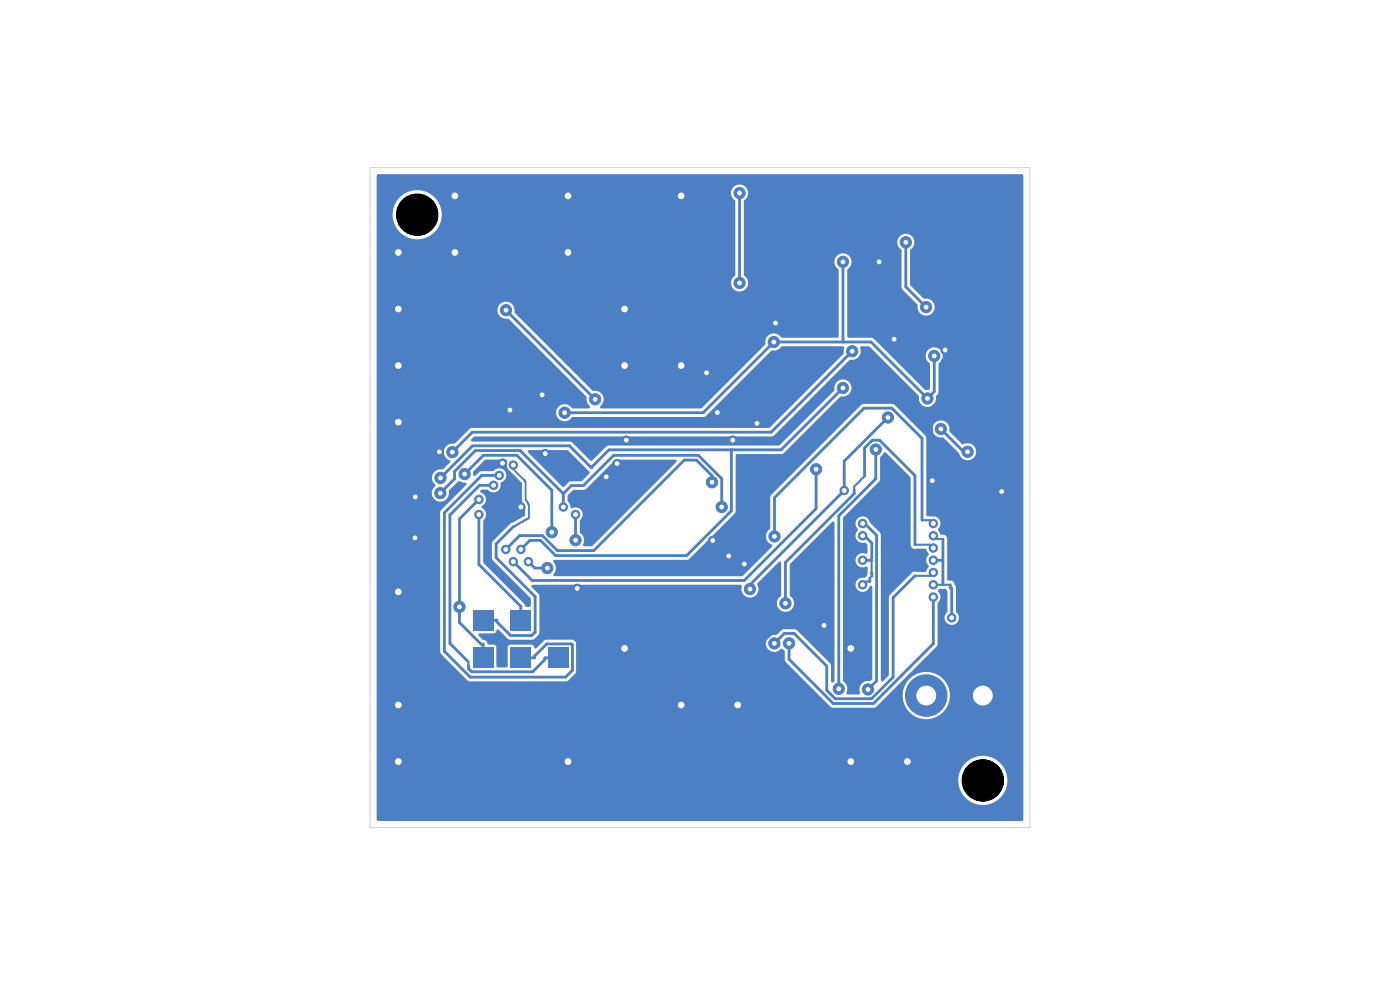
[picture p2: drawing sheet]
<svg xmlns="http://www.w3.org/2000/svg" width="297mm" height="210mm" viewBox="0 0 297 210" stroke-linecap="round" stroke-linejoin="round" font-family="sans-serif">
<g fill="#4d7fc4" stroke="#4d7fc4" stroke-width=".21">
<circle cx="196.5" cy="147.6" r="4.4"/>
<circle cx="208.5" cy="147.6" r="4.4"/>
</g>
<g fill="#4d7fc4">
<path d="M116.3 129.4h4.4v4.4h-4.4z"/>
<path d="M108.3 129.4h4.4v4.4h-4.4z"/>
<path d="M100.3 129.4h4.4v4.4h-4.4z"/>
<path d="M116.3 137.4h4.4v4.4h-4.4z"/>
<path d="M108.3 137.4h4.4v4.4h-4.4z"/>
<path d="M100.3 137.4h4.4v4.4h-4.4z"/>
</g>
<g fill="#4d7fc4" stroke="#4d7fc4" stroke-width=".21">
<circle cx="178.8" cy="55.5" r="1.2"/>
<circle cx="164.2" cy="72.6" r="1.2"/>
<circle cx="198.2" cy="75.5" r="1.2"/>
<circle cx="119.8" cy="87.5" r="1.2"/>
<circle cx="196.8" cy="84.5" r="1.2"/>
<circle cx="104.7" cy="102.9" r=".9"/>
<circle cx="97.5" cy="128.7" r="1.2"/>
<circle cx="101.6" cy="105.9" r=".9"/>
<circle cx="132.5" cy="137.5" r="1.2"/>
<circle cx="174.8" cy="132.7" r=".9"/>
<circle cx="157.9" cy="119.6" r=".9"/>
<circle cx="144.5" cy="77.5" r="1.2"/>
<circle cx="84.5" cy="125.5" r="1.2"/>
<circle cx="152.2" cy="87.5" r=".9"/>
<circle cx="212.5" cy="104.3" r=".9"/>
<circle cx="144.5" cy="41.5" r="1.2"/>
<circle cx="156.5" cy="149.5" r="1.2"/>
<circle cx="180.5" cy="161.5" r="1.2"/>
<circle cx="128.6" cy="101.1" r=".9"/>
<circle cx="110.5" cy="107.5" r=".9"/>
<circle cx="132.5" cy="77.5" r="1.2"/>
<circle cx="106.6" cy="98.2" r=".9"/>
<circle cx="108.2" cy="87" r=".9"/>
<circle cx="192.5" cy="161.5" r="1.2"/>
<circle cx="130.9" cy="98.3" r=".9"/>
<circle cx="88.1" cy="105.4" r=".9"/>
<circle cx="84.5" cy="161.5" r="1.2"/>
<circle cx="180.5" cy="137.5" r="1.2"/>
<circle cx="120.5" cy="161.5" r="1.2"/>
<circle cx="200.5" cy="74.2" r=".9"/>
<circle cx="84.5" cy="149.5" r="1.2"/>
<circle cx="122.4" cy="124.8" r=".9"/>
<circle cx="132.5" cy="65.5" r="1.2"/>
<circle cx="186.5" cy="55.5" r=".9"/>
<circle cx="120.5" cy="41.5" r="1.2"/>
<circle cx="154.6" cy="117.9" r=".9"/>
<circle cx="96.5" cy="53.5" r="1.2"/>
<circle cx="84.5" cy="89.5" r="1.2"/>
<circle cx="151.2" cy="114.6" r=".9"/>
<circle cx="115.7" cy="96.2" r=".9"/>
<circle cx="84.5" cy="77.5" r="1.2"/>
<circle cx="155.4" cy="93.4" r=".9"/>
<circle cx="84.5" cy="53.5" r="1.2"/>
<circle cx="144.5" cy="149.5" r="1.2"/>
<circle cx="84.5" cy="65.5" r="1.2"/>
<circle cx="164.5" cy="68.5" r=".9"/>
<circle cx="93.2" cy="95.8" r=".9"/>
<circle cx="149.9" cy="79.1" r=".9"/>
<circle cx="120.5" cy="53.5" r="1.2"/>
<circle cx="132.9" cy="93.4" r=".9"/>
<circle cx="88" cy="114.1" r=".9"/>
<circle cx="96.5" cy="41.5" r="1.2"/>
<circle cx="160.6" cy="89.8" r=".9"/>
<circle cx="197.8" cy="102" r=".9"/>
<circle cx="115" cy="83.7" r=".9"/>
<circle cx="189.7" cy="71.9" r=".9"/>
<circle cx="156.9" cy="60" r="1.2"/>
<circle cx="156.9" cy="41" r="1.2"/>
<circle cx="101.6" cy="109.1" r=".9"/>
<circle cx="180.8" cy="74.5" r="1.2"/>
<circle cx="96" cy="95.9" r="1.2"/>
<circle cx="151" cy="102.3" r="1.2"/>
<circle cx="107.3" cy="116.5" r=".9"/>
<circle cx="108.9" cy="119.1" r=".9"/>
<circle cx="173.1" cy="99.5" r="1.2"/>
<circle cx="178.8" cy="82.3" r="1.2"/>
<circle cx="110.5" cy="116.5" r=".9"/>
<circle cx="93.4" cy="101.4" r="1.2"/>
<circle cx="112.1" cy="119.1" r=".9"/>
<circle cx="116.1" cy="120.5" r="1.2"/>
<circle cx="117.1" cy="112.9" r="1.2"/>
<circle cx="98.6" cy="100.6" r="1.2"/>
<circle cx="122.1" cy="109.1" r=".9"/>
<circle cx="122.1" cy="114.6" r="1.2"/>
<circle cx="119.5" cy="107.5" r=".9"/>
<circle cx="93.4" cy="104.6" r="1.2"/>
<circle cx="153.1" cy="107.5" r="1.2"/>
<circle cx="108.9" cy="98.6" r=".9"/>
<circle cx="105.9" cy="100.8" r=".9"/>
<circle cx="185.8" cy="95.4" r="1.2"/>
<circle cx="177.9" cy="146.1" r="1.2"/>
<circle cx="196.5" cy="65.2" r="1.2"/>
<circle cx="192.2" cy="51.4" r="1.2"/>
<circle cx="164.3" cy="136.5" r="1.2"/>
<circle cx="198" cy="121.4" r=".9"/>
<circle cx="183" cy="124" r=".9"/>
<circle cx="198" cy="113.6" r=".9"/>
<circle cx="183" cy="118.8" r=".9"/>
<circle cx="198" cy="124" r=".9"/>
<circle cx="198" cy="118.8" r=".9"/>
<circle cx="183" cy="113.6" r=".9"/>
<circle cx="201.9" cy="131" r=".9"/>
<circle cx="205.3" cy="95.8" r="1.2"/>
<circle cx="199.6" cy="91" r="1.2"/>
<circle cx="179.1" cy="104" r=".9"/>
<circle cx="159.1" cy="124.9" r="1.2"/>
<circle cx="188.4" cy="88.6" r="1.2"/>
<circle cx="183" cy="111" r=".9"/>
<circle cx="184.1" cy="146.3" r="1.2"/>
<circle cx="198" cy="126.6" r=".9"/>
<circle cx="167.4" cy="136.5" r="1.2"/>
<circle cx="198" cy="116.2" r=".9"/>
<circle cx="166.6" cy="128" r="1.2"/>
<circle cx="164.3" cy="113.8" r="1.2"/>
<circle cx="198" cy="111" r=".9"/>
<circle cx="107.3" cy="65.8" r="1.2"/>
<circle cx="126.3" cy="84.7" r="1.2"/>
</g>
<g fill="none" stroke="#4d7fc4" stroke-width=".6">
<path d="M84.5 53.6v108M96.5 41.6v33.7l11.7 11.7M120.5 41.6v12M156.9 41v19M178.8 55.6v17M186.5 55.6v4.7l14 13.9v1.7M192.2 51.4v9.5l4.3 4.3M107.3 65.8l19 18.9M132.5 65.6v12h15.9l1.5 1.5h4l10.6-10.6M180.8 74.5l-17.2 17.2h-63.4l-4.2 4.2M193.9 67.7l-4.2 4.2M198.2 75.5v7.6l-1.4 1.4-12-11.9h-20.6l-15 15h-29.4"/>
<path d="M199.9 76.9v7.4l-2.3 2.3v15.2l6.5 6.5h4.4M84.5 95.9h8.7M125.4 99.2l-4.6-4.6h-20.5l-6.9 6.8M125.5 99.1v.1M130.9 98.4l-2.3 2.3v.5M132.9 93.4h22.5M152.2 87.5l2.3 2.3h6.1M155.2 95.4v13l-9.5 9.5h-27.8l-3.3-3.3h-2.2l-1.9 2M173.1 99.5v8.4l-15.2 15.2h-45l-4-3.9M178.8 82.3l-13.1 13.1h-36.5l-3.5 3.5M185.8 95.4v6.2l-7.9 7.8v36.7M188.4 88.6l-9.3 9.2v6.3l-20 20v.9"/>
<path d="M199.6 91l4.8 4.8h.9M84.5 105.4h3.6M84.5 114.1h3.5M93.4 104.6l3-3v-1.6l4.5-4.4h9.5l9.1 9.1M98.6 100.6l3.9-4h7.2l7.4 7.4v8.9M101.6 106l-4.1 4.1v22l4.6 4.5h.4v3M101.6 109.2v10.5l8.9 8.9v3M104.7 103h-3l-6.3 6.3v27.2l3.7 3.6M105.9 100.9h-3.7l-7.9 7.9v29.4l5.5 5.4h20.2l1.4-1.4v-5.4l-.2-.2h-5.2l-2.6 2.6v.4h-2.9M108.9 111.7l-3.6 3.7v2.9l8.2 8.3v7.5l-.7 .7h-4.5l-2.9-2.9v-.3h-2.9M112.1 119.2l1.4 1.3h2.6M119.5 104.7l1.7-1.7h2.6l6.4-6.4h18l4.9 4.9v6.1"/>
<path d="M119.5 104.7v2.9M122.1 109.2v5.4M151 102.3v-1.4l-3.3-3.3h-2.5l-19.2 19.2h-7.8l-3.1-3.2h-4.9l-2.9 3M154.6 118h1.6l1.7 1.7M181.2 103.9v.8l-14.6 14.6v8.7M183 118.9h1.9M183 113.7h.4l1.5 1.5v3.1M183 111.1h.5l2.5 2.5v30.8l-1.9 1.9M183.4 101v-6l1.7-1.6h1.5l7.5 7.5v14.7M195.6 110.4v-17.4l-6.4-6.4h-5.9l-19 19v8.2M198 118.9h2M200 114.3v9.8"/>
<path d="M208.5 108.3v39.3M212.5 104.3l-4 4M116.1 120.5h.1M118.5 139.6h-2.9v.3l-2.6 2.6h-13l-.6-.7v-.7M122.4 136.1h8.6l13.5 13.5M122.4 124.8v6.8h-3.9M174.8 132.7h-9.4l-8.9 8.9v8M174.8 132.7h.1M184.5 122.9v.5M184.9 121.5h.1M185 121.5v.7M194.1 122.1l-4.6 4.7v16.8l-4.6 4.6h-7.7l-1.8-1.8v-5.1l-6.9-6.9h-2.1l-2.1 2.1"/>
<path d="M198 126.7v9.8l-12.7 12.7h-8.5l-9.4-9.3v-3.4M201.6 124.1v.6M201.9 124.7v6.4M122.4 151.3l-1.9 2v8.3M180.5 161.6h12"/>
</g>
<g fill="none" stroke="#4d7fc4" stroke-width=".45">
<path d="M200.5 75.9l-.6 .6v.4M125.4 99.2h.1M125.7 98.9l-.2 .2M183.4 101l-2.2 2.2v.7M184.9 118.3v3.2M194.1 115.6h3.2l.7 .7M195.6 110.4h1.7l.7 .7M198 113.7l.7 .6h1.3M122.4 131.6v19.7M184.5 123.4h-.8l-.7 .7M185 122.2l-.5 .4v.3M198 121.5l-.7 .6h-3.2"/>
<path d="M198 124.1h3.6M201.6 124.7h.3M99.1 140.1l.3 .3v.7"/>
</g>
<path d="M106.6 98.3l.7 .7 .2 .6 3 3v5M108.9 98.7v.9l2.4 2.3 .2 .4v3.8l.7 1.1v2.7l-3.3 1.9M115 83.8h-3.6l-3.2 3.2M108.9 111.7v.1M151.2 114.7l3.4 3.3" fill="none" stroke="#4d7fc4" stroke-width=".4"/>
<g fill="#4d7fc4">
<path d="M187.5 96.1l.1-.2 .3 .1 5.3 5.4v14.3a.93 .93 0 0 0 1.3 .7h1.8l.2 .1 .1 .3a.86 .86 0 0 1 .4 1 1.64 1.64 0 0 0 .1 2.4l-.7 1.1-2.5-.1-.3 .2-4.9 4.9-.1 .3v16.6l-1.4 1.4-.3-.3v-30.9a8.7 8.7 0 0 0-2.4-2.5 1.57 1.57 0 0 0-2.3-1.1 1.57 1.57 0 0 0-.1 2.6 1.62 1.62 0 0 0-.4 2 1.62 1.62 0 0 0 1.9 .7l.4 .6v1.5l-.3 .3a1.55 1.55 0 0 0-2.2 1.4 1.55 1.55 0 0 0 2.4 1.3l.2 .3-.1 1.4-.4 .6a1.61 1.61 0 0 0-1.8 .8 1.61 1.61 0 0 0 .3 2 1.6 1.6 0 0 0 2.5-1h.3l.2 .2v19.4l-.4 .5a2.21 2.21 0 0 0-2.4 1.6l.2 1-.2 .3h-2.5l-.3-.3a1.98 1.98 0 0 0-.6-2.5l-.1-34.6 7.8-7.8 .1-.3v-4.7z"/>
<path d="M100.4 100l2.6-2.5h4.3l.3 .3a1.56 1.56 0 0 0 .6 2.2l2.5 2.5v3.7l.7 1.2v1.8l-.2 .3-2.8 1.5-3.9 3.9-.1 .3v3.3l.1 .3 8 8.1v1.8h-1l-.2-.6-8.7-8.6-.1-9a1.72 1.72 0 0 0-.4-2.9l.1-.2a1.6 1.6 0 0 0 .9-1.6 1.6 1.6 0 0 0-1.2-1.4v-.4l.3-.1h1.2a1.62 1.62 0 0 0 2 .4 1.62 1.62 0 0 0 .8-1.9 1.58 1.58 0 0 0 .9-2.4 1.58 1.58 0 0 0-2.5-.1h-2.6l-1.3 1.1-.3-.3z"/>
<path d="M120.5 105l1.2-1.1h2.3l.3-.1 6.4-6.3h12.6l.3 .3-17.9 18-1.8 .1-.3-.3a2.14 2.14 0 0 0-.6-2.7v-2.4a1.61 1.61 0 0 0 .4-2.2 1.61 1.61 0 0 0-2.2-.5l-.8-1.6z"/>
<path d="M112 95.6l8.3-.1 4.8 4.6v.3l-1.6 1.6-2.5 .1-1.5 1.2-7.5-7.3z"/>
<path d="M80 37h137v137.1l-136.8 .1-.3-.3v-8.8h123.4a5.2 5.2 0 0 0 7.2 5.3 5.2 5.2 0 0 0 1.4-8.8 5.2 5.2 0 0 0-8.5 2.7l-.1 .8h-123.4v-60.7h11.7a1.85 1.85 0 0 0 2 2 1.85 1.85 0 0 0 1.6-2.3l2.2-2.1 1.3 .4 .3 .3-5.5 5.6-.1 .3v29.7l.1 .4 5.7 5.7 .4 .1h20.6l.3-.1 1.7-1.7 .1-.3v-5.8a1.42 1.42 0 0 0-1.3-.9h-5.2l-.3 .1-1.7 1.7a.4 .4 0 0 1-.5-.4l-.5-.4-4.7 .1-.4 .5-.1 4.2-2 .1-.3-.3v-4.2l-.4-.3-1.2-.1-.3-.2a1.07 1.07 0 0 0-1.1-.8l-.8-.8v-.5l3.4-.1 .4-.3 .1-.4 .2-.1 2.2 2.1 .3 .1h4.9l.3-.1 1-1 .1-.3v-7.9l-.1-.3-1.5-1.6v-.4l.2-.1h44.1l.3 .3a1.85 1.85 0 0 0 2 2.5 1.85 1.85 0 0 0 1.2-3l4.6-4.6h.4v7.3a1.83 1.83 0 0 0-.2 2.7 1.83 1.83 0 0 0 2.8-.2 1.83 1.83 0 0 0-.7-2.7l.1-6.7 8.9-8.9h.5v33.9l-.4 .2-.3-.3v-3.4l-.1-.3-7.2-7.2-.3-.1h-2.5l-1.5 1.2a1.81 1.81 0 0 0-2.2 2.3 1.81 1.81 0 0 0 3.1 .7h.4l.5 .4v1.9l.1 .4 9.7 9.6 .3 .1h8.9l.3-.1 2.9-2.8h2.8v.7a5 5 0 0 0 7.6 3.9 5 5 0 0 0 0-8.5 5 5 0 0 0-7.6 3.9h-2.8l10.1-10.1 .1-.4 .1-8.9a1.61 1.61 0 0 0-.1-2.4 .61 .61 0 0 1 1-.4h.8l.3 .6-.1 4.3a1.51 1.51 0 0 0-.1 2.2 1.51 1.51 0 0 0 2.2 0 1.51 1.51 0 0 0-.1-2.2l-.1-5.3-.1-.4a1.22 1.22 0 0 0-1.6-1l-.2-.3v-8.7l-.4-.6-.9-.1-.7-1.1a1.64 1.64 0 0 0 .4-2.1 1.64 1.64 0 0 0-1.8-.8h-.7l-.3-.3v-16.4l-.1-.3-1.7-1.7h3.1a1.93 1.93 0 0 0 2.3 2l3.3 3.3a1.85 1.85 0 0 0 2.5 1.4 1.85 1.85 0 0 0 1-2.6 1.85 1.85 0 0 0-2.7-.6l-2.7-2.7a2.21 2.21 0 0 0-1.7-2.4 1.82 1.82 0 0 0-2 1.6h-3.1l-5-5-.3-.1h-6.3l-.3 .1-19.3 19.3-.1 .3-.1 6.9a1.88 1.88 0 0 0-.8 1.8 1.88 1.88 0 0 0 1.3 1.5v.4l-6.4 6.2h-39.8l-.2-.1v-.4a1.94 1.94 0 0 0-.1-2.7l.3-.2h28.2l.4-.2 9.7-9.7 .2-.4v-12.1l9.8-.1 .3-.1 12.2-12.1a1.84 1.84 0 0 0 2.2-1.8 1.84 1.84 0 0 0-2.1-1.9 1.84 1.84 0 0 0-1.5 2.4l-11.8 11.7h-36.2l-.3 .2-3.3 3.1-4.1-4-.3-.1h-20.8l-.3-.3 .8-.8h63.1l.3-.1 16.3-16.2a1.81 1.81 0 0 0 2.1-2.5l.2-.3h1.8l10.4 10.4a2.32 2.32 0 0 0 1.1 2.2 1.87 1.87 0 0 0 1.9-.2 1.87 1.87 0 0 0 .7-1.9l.5-.7v-6.1a2.21 2.21 0 0 0 .5-2.8 1.85 1.85 0 0 0-2.8 0 1.85 1.85 0 0 0 .5 2.8v5.2l-.3 .3h-.8l-10.9-10.9-.3-.2h-5.2l-.1-14.3a2.21 2.21 0 0 0 .6-2.9 1.85 1.85 0 0 0-2.9 0 1.85 1.85 0 0 0 .5 2.8l-.1 14.4h-12.1a1.86 1.86 0 0 0-2.3-.7 1.86 1.86 0 0 0-1 2.2l-13.7 13.5h-21.1l-.3-.2a1.98 1.98 0 0 0 .1-3.1l-.9-.4-.8-.1-16.6-16.6a1.81 1.81 0 0 0-1.6-2.2 1.81 1.81 0 0 0-2 1.9 1.81 1.81 0 0 0 2.1 1.7l.3 .1 16.5 16.4v.4a2.24 2.24 0 0 0 .8 1.9l-.3 .2h-3.6a1.82 1.82 0 0 0-2.8-.3 1.82 1.82 0 0 0 .2 2.8 1.82 1.82 0 0 0 2.7-.6h27.9l.4-.2 13.9-13.9a2.6 2.6 0 0 0 2.3-.9h12.9l.3 .2-.2 1.4-15.8 15.7h-63.1l-.3 .1-3.4 3.2a1.85 1.85 0 0 0-2.1 1.4 1.85 1.85 0 0 0 1.3 2.2v.4l-1.7 1.5a1.81 1.81 0 0 0-2 1 1.81 1.81 0 0 0 .5 2.2v.4l-.6 .7-.1 .5h-11.7v-59.3h3.4a5.2 5.2 0 0 0 4.3 5.6 5.2 5.2 0 0 0 5.9-3.7 5.2 5.2 0 0 0-3-6.3h64.6l.1 .9 .8 1.1-.1 15.8a1.84 1.84 0 0 0-.3 2.8 1.84 1.84 0 0 0 2.8-.2 1.84 1.84 0 0 0-.6-2.7v-7.2h32.6l.1 .9 .8 1v7.9l.1 .4 3.3 3.4a1.84 1.84 0 0 0 1.8 2.1 1.84 1.84 0 0 0 1.8-2.1 1.84 1.84 0 0 0-2.4-1.5l-2.8-2.9v-7.3a2.21 2.21 0 0 0 .5-2.8 1.82 1.82 0 0 0-1.9-.7 1.82 1.82 0 0 0-1.3 1.6h-32.6v-8.5a2.32 2.32 0 0 0 .8-2.4 1.82 1.82 0 0 0-1.9-1.1 1.82 1.82 0 0 0-1.6 1.5h-64.6l-.8-.2a5.2 5.2 0 0 0-6.4 4.6h-3.4z"/>
</g>
<path d="M78.5 35.6h140v140h-140z" fill="none" stroke="#d0d2cd" stroke-width=".21"/>
<g fill="#fff" stroke="#fff" stroke-width=".21">
<circle cx="178.8" cy="55.6" r=".4"/>
<circle cx="164.2" cy="72.6" r=".4"/>
<circle cx="198.2" cy="75.5" r=".4"/>
<circle cx="119.8" cy="87.6" r=".4"/>
<circle cx="196.8" cy="84.5" r=".4"/>
<circle cx="104.7" cy="103" r=".4"/>
<circle cx="97.5" cy="128.7" r=".4"/>
<circle cx="101.6" cy="106" r=".4"/>
<circle cx="132.5" cy="137.5" r=".6"/>
<circle cx="174.8" cy="132.7" r=".4"/>
<circle cx="157.9" cy="119.7" r=".4"/>
<circle cx="144.5" cy="77.5" r=".6"/>
<circle cx="84.5" cy="125.6" r=".6"/>
<circle cx="152.2" cy="87.5" r=".4"/>
<circle cx="212.5" cy="104.3" r=".4"/>
<circle cx="144.5" cy="41.5" r=".6"/>
<circle cx="156.5" cy="149.5" r=".6"/>
<circle cx="180.5" cy="161.5" r=".6"/>
<circle cx="128.6" cy="101.2" r=".4"/>
<circle cx="110.5" cy="107.6" r=".4"/>
<circle cx="132.5" cy="77.5" r=".6"/>
<circle cx="106.6" cy="98.3" r=".4"/>
<circle cx="108.2" cy="87" r=".4"/>
<circle cx="192.5" cy="161.6" r=".6"/>
<circle cx="130.9" cy="98.4" r=".4"/>
<circle cx="88.1" cy="105.4" r=".4"/>
<circle cx="84.5" cy="161.6" r=".6"/>
<circle cx="180.5" cy="137.6" r=".6"/>
<circle cx="120.5" cy="161.5" r=".6"/>
<circle cx="200.5" cy="74.2" r=".4"/>
<circle cx="84.5" cy="149.6" r=".6"/>
<circle cx="122.4" cy="124.8" r=".4"/>
<circle cx="132.5" cy="65.5" r=".6"/>
<circle cx="186.5" cy="55.6" r=".4"/>
<circle cx="120.5" cy="41.5" r=".6"/>
<circle cx="154.6" cy="118" r=".4"/>
<circle cx="96.5" cy="53.5" r=".6"/>
<circle cx="84.5" cy="89.5" r=".6"/>
<circle cx="151.2" cy="114.7" r=".4"/>
<circle cx="115.7" cy="96.2" r=".4"/>
<circle cx="84.5" cy="77.6" r=".6"/>
<circle cx="155.4" cy="93.4" r=".4"/>
<circle cx="84.5" cy="53.6" r=".6"/>
<circle cx="144.5" cy="149.5" r=".6"/>
<circle cx="84.5" cy="65.5" r=".6"/>
<circle cx="164.5" cy="68.5" r=".4"/>
<circle cx="93.2" cy="95.9" r=".4"/>
<circle cx="149.9" cy="79.1" r=".4"/>
<circle cx="120.5" cy="53.5" r=".6"/>
<circle cx="132.9" cy="93.4" r=".4"/>
<circle cx="88" cy="114.1" r=".4"/>
<circle cx="96.5" cy="41.5" r=".6"/>
<circle cx="160.6" cy="89.8" r=".4"/>
<circle cx="197.8" cy="102" r=".4"/>
<circle cx="115" cy="83.8" r=".4"/>
<circle cx="189.7" cy="71.9" r=".4"/>
<circle cx="156.9" cy="60" r=".4"/>
<circle cx="156.9" cy="41" r=".4"/>
<circle cx="101.6" cy="109.2" r=".4"/>
<circle cx="180.8" cy="74.5" r=".4"/>
<circle cx="96" cy="95.9" r=".4"/>
<circle cx="151" cy="102.3" r=".4"/>
<circle cx="107.3" cy="116.6" r=".4"/>
<circle cx="108.9" cy="119.2" r=".4"/>
<circle cx="173.1" cy="99.5" r=".4"/>
<circle cx="178.8" cy="82.3" r=".4"/>
<circle cx="110.5" cy="116.6" r=".4"/>
<circle cx="93.4" cy="101.4" r=".4"/>
<circle cx="112.1" cy="119.2" r=".4"/>
<circle cx="116.1" cy="120.5" r=".4"/>
<circle cx="117.1" cy="112.9" r=".4"/>
<circle cx="98.6" cy="100.6" r=".4"/>
<circle cx="122.1" cy="109.2" r=".4"/>
<circle cx="122.1" cy="114.6" r=".4"/>
<circle cx="119.5" cy="107.6" r=".4"/>
<circle cx="93.4" cy="104.6" r=".4"/>
<circle cx="153.1" cy="107.6" r=".4"/>
<circle cx="108.9" cy="98.7" r=".4"/>
<circle cx="105.9" cy="100.9" r=".4"/>
<circle cx="185.8" cy="95.4" r=".4"/>
<circle cx="177.9" cy="146.1" r=".4"/>
<circle cx="196.5" cy="65.2" r=".4"/>
<circle cx="192.2" cy="51.4" r=".4"/>
<circle cx="164.3" cy="136.5" r=".4"/>
<circle cx="198" cy="121.5" r=".4"/>
<circle cx="183" cy="124.1" r=".4"/>
<circle cx="198" cy="113.7" r=".4"/>
<circle cx="183" cy="118.9" r=".4"/>
<circle cx="198" cy="124.1" r=".4"/>
<circle cx="198" cy="118.9" r=".4"/>
<circle cx="183" cy="113.7" r=".4"/>
<circle cx="201.9" cy="131.1" r=".4"/>
<circle cx="205.3" cy="95.8" r=".4"/>
<circle cx="199.6" cy="91" r=".4"/>
<circle cx="179.1" cy="104.1" r=".4"/>
<circle cx="159.1" cy="125" r=".4"/>
<circle cx="188.4" cy="88.6" r=".4"/>
<circle cx="183" cy="111.1" r=".4"/>
<circle cx="184.1" cy="146.3" r=".4"/>
<circle cx="198" cy="126.7" r=".4"/>
<circle cx="167.4" cy="136.5" r=".4"/>
<circle cx="198" cy="116.3" r=".4"/>
<circle cx="166.6" cy="128" r=".4"/>
<circle cx="164.3" cy="113.8" r=".4"/>
<circle cx="198" cy="111.1" r=".4"/>
<circle cx="107.3" cy="65.8" r=".4"/>
<circle cx="126.3" cy="84.7" r=".4"/>
<circle cx="196.5" cy="147.6" r="2"/>
<circle cx="208.5" cy="147.6" r="2"/>
</g>
<g fill="#000" stroke="#000" stroke-width=".21">
<circle cx="88.5" cy="45.6" r="4.4"/>
<circle cx="208.5" cy="165.6" r="4.4"/>
</g>
</svg>
